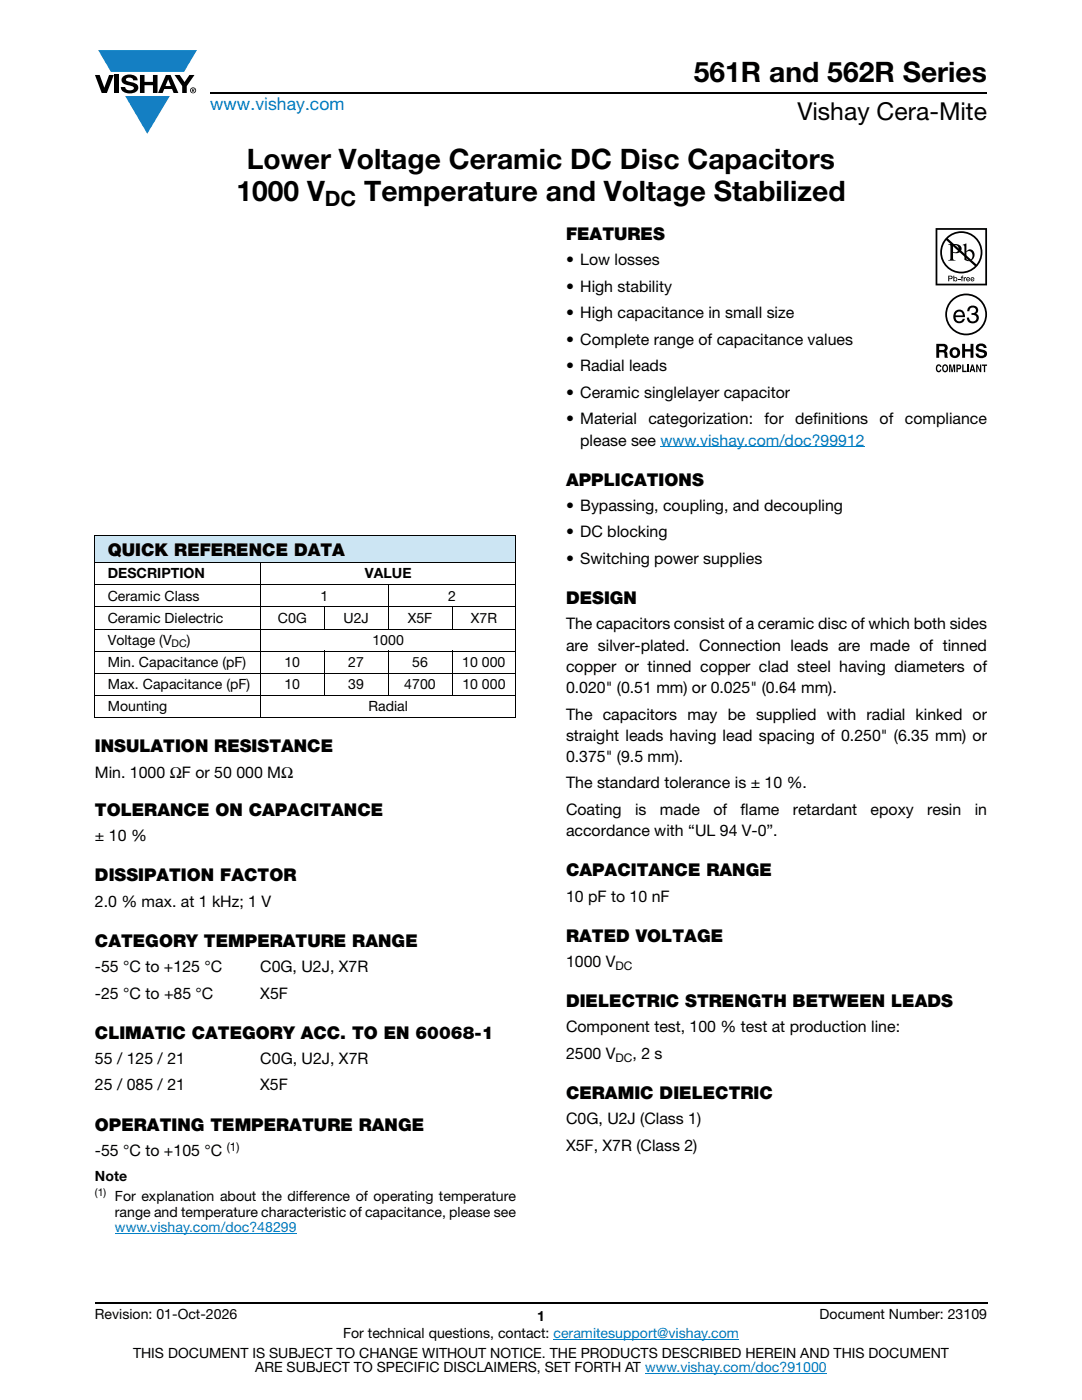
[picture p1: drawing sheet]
<svg xmlns="http://www.w3.org/2000/svg" width="216mm" height="279mm" viewBox="0 0 216 279" stroke-linecap="round" stroke-linejoin="round" font-family="sans-serif">
<defs><g id="words">
<g font-size="5.6">
<text x="138.4" y="16.4">561R and 562R Series</text>
<text x="49.3" y="33.8">Lower Voltage Ceramic DC Disc Capacitors</text>
<text x="47.2" y="40.1">1000 V</text>
<text x="72.7" y="40.1">Temperature and Voltage Stabilized</text>
</g>
<text font-size="4.9" x="159.1" y="24">Vishay Cera-Mite</text>
<text font-size="4.2" x="64.8" y="41.1">DC</text>
<text font-size="3.5" fill="#007ec4" x="42" y="21.9">www.vishay.com</text>
<g font-size="3.5">
<text x="112.9" y="47.9">FEATURES</text>
<text x="112.9" y="96.9">APPLICATIONS</text>
<text x="21.5" y="110.9">QUICK REFERENCE DATA</text>
<text x="112.9" y="120.5">DESIGN</text>
<text x="18.9" y="150.1">INSULATION RESISTANCE</text>
<text x="18.9" y="162.8">TOLERANCE ON CAPACITANCE</text>
<text x="18.9" y="175.9">DISSIPATION FACTOR</text>
<text x="112.9" y="174.9">CAPACITANCE RANGE</text>
<text x="18.9" y="188.9">CATEGORY TEMPERATURE RANGE</text>
<text x="112.9" y="187.9">RATED VOLTAGE</text>
<text x="112.9" y="201">DIELECTRIC STRENGTH BETWEEN LEADS</text>
<text x="18.9" y="207.3">CLIMATIC CATEGORY ACC. TO EN 60068-1</text>
<text x="112.9" y="219.3">CERAMIC DIELECTRIC</text>
<text x="18.9" y="225.6">OPERATING TEMPERATURE RANGE</text>
</g>
<g font-size="3.2">
<text x="112.9" y="52.9">• Low losses</text>
<text x="112.9" y="58.2">• High stability</text>
<text x="112.9" y="63.5">• High capacitance in small size</text>
<text x="112.9" y="68.8">• Complete range of capacitance values</text>
<text x="112.9" y="74.1">• Radial leads</text>
<text x="112.9" y="79.4">• Ceramic singlelayer capacitor</text>
<text x="112.9" y="84.7">• Material</text>
<text x="115.8" y="88.9">please see www.vishay.com/doc?99912</text>
<text x="129.4" y="84.7">categorization:</text>
<text x="152.6" y="84.7">for</text>
<text x="158.7" y="84.7">definitions</text>
<text x="175.5" y="84.7">of</text>
<text x="180.6" y="84.7">compliance</text>
<text x="112.9" y="102">• Bypassing, coupling, and decoupling</text>
<text x="112.9" y="107.3">• DC blocking</text>
<text x="112.9" y="112.5">• Switching power supplies</text>
<text x="112.9" y="125.6">The capacitors consist of a ceramic disc of which both sides</text>
<text x="112.9" y="129.8">are silver-plated. Connection leads are made of tinned</text>
<text x="112.9" y="134.1">copper or tinned copper clad steel having diameters of</text>
<text x="112.9" y="138.3">0.020&quot; (0.51 mm) or 0.025&quot; (0.64 mm).</text>
<text x="112.9" y="143.6">The capacitors may be supplied with radial kinked or</text>
<text x="112.9" y="147.8">straight leads having lead spacing of 0.250&quot; (6.35 mm) or</text>
<text x="18.9" y="155.2">Min. 1000 ΩF or 50 000 MΩ</text>
<text x="112.9" y="152.1">0.375&quot; (9.5 mm).</text>
<text x="112.9" y="157.4">The standard tolerance is ± 10 %.</text>
<text x="18.9" y="167.9">± 10 %</text>
<text x="112.9" y="166.9">accordance with “UL 94 V-0”.</text>
<text x="112.9" y="162.6">Coating</text>
<text x="126.7" y="162.6">is</text>
<text x="131.7" y="162.6">made</text>
<text x="142.3" y="162.6">of</text>
<text x="147.8" y="162.6">flame</text>
<text x="158.2" y="162.6">retardant</text>
<text x="173.7" y="162.6">epoxy</text>
<text x="185" y="162.6">resin</text>
<text x="194.5" y="162.6">in</text>
<text x="112.9" y="179.9">10 pF to 10 nF</text>
<text x="18.9" y="180.9">2.0 % max. at 1 kHz; 1 V</text>
<text x="18.9" y="194">-55 °C to +125 °C</text>
<text x="51.9" y="194">C0G, U2J, X7R</text>
<text x="112.9" y="193">1000 V</text>
<text x="18.9" y="199.3">-25 °C to +85 °C</text>
<text x="51.9" y="199.3">X5F</text>
<text x="112.9" y="206">Component test, 100 % test at production line:</text>
<text x="18.9" y="212.3">55 / 125 / 21</text>
<text x="51.9" y="212.3">C0G, U2J, X7R</text>
<text x="112.9" y="211.3">2500 V</text>
<text x="126.2" y="211.3">, 2 s</text>
<text x="18.9" y="217.6">25 / 085 / 21</text>
<text x="51.9" y="217.6">X5F</text>
<text x="112.9" y="224.4">C0G, U2J (Class 1)</text>
<text x="18.9" y="230.7">-55 °C to +105 °C</text>
<text x="112.9" y="229.7">X5F, X7R (Class 2)</text>
</g>
<g font-size="2.8">
<text x="21.5" y="115.4">DESCRIPTION</text>
<text x="21.5" y="119.8">Ceramic Class</text>
<text x="63.9" y="119.8">1</text>
<text x="72.8" y="115.4">VALUE</text>
<text x="89.4" y="119.8">2</text>
<text x="21.5" y="124.2">Ceramic Dielectric</text>
<text x="55.5" y="124.2">C0G</text>
<text x="68.6" y="124.2">U2J</text>
<text x="81.4" y="124.2">X5F</text>
<text x="94" y="124.2">X7R</text>
<text x="21.5" y="128.7">Voltage (V</text>
<text x="37.3" y="128.7">)</text>
<text x="74.3" y="128.7">1000</text>
<text x="21.5" y="133.1">Min. Capacitance (pF)</text>
<text x="21.5" y="137.5">Max. Capacitance (pF)</text>
<text x="56.7" y="133.1">10</text>
<text x="56.8" y="137.5">10</text>
<text x="69.5" y="133.1">27</text>
<text x="69.5" y="137.5">39</text>
<text x="80.7" y="137.5">4700</text>
<text x="82.3" y="133.1">56</text>
<text x="92.2" y="133.1">10 000</text>
<text x="92.3" y="137.5">10 000</text>
<text x="21.5" y="141.9">Mounting</text>
<text x="73.5" y="141.9">Radial</text>
<text x="18.9" y="235.7">Note</text>
<text x="22.9" y="239.6">For explanation about the difference of operating temperature</text>
<text x="22.9" y="242.8">range and temperature characteristic of capacitance, please see</text>
<text x="18.9" y="263.3">Revision: 01-Oct-2026</text>
<text x="107.2" y="263.6">1</text>
<text x="163.6" y="263.3">Document Number: 23109</text>
<text x="68.5" y="267.1">For technical questions, contact: ceramitesupport@vishay.com</text>
<text x="26.5" y="271">THIS DOCUMENT IS SUBJECT TO CHANGE WITHOUT NOTICE. THE PRODUCTS DESCRIBED HEREIN AND THIS DOCUMENT</text>
<text x="50.9" y="273.8">ARE SUBJECT TO SPECIFIC DISCLAIMERS, SET FORTH AT www.vishay.com/doc?91000</text>
</g>
<text font-size="2.8" fill="#007ec4" x="22.9" y="246">www.vishay.com/doc?48299</text>
<g font-size="2.4">
<text x="122.8" y="193.5">DC</text>
<text x="122.8" y="211.9">DC</text>
<text x="45.2" y="229.7">(1)</text>
</g>
<g font-size="2.1">
<text x="34.2" y="129.2">DC</text>
<text x="18.9" y="238.8">(1)</text>
</g>
</g></defs>
<g fill="#147fc3">
<path d="M19.6 10h19.7l-2.6 4.3h-1.1h-13.5z"/>
<path d="M25 19.2h8.9l-4.5 7.5z"/>
</g>
<g fill="#000">
<path d="M18.9 15h1l.9 2.5 1-2.5h.9l-1.4 3.6h-1zM22.9 15h.9v3.6h-.9zM24.6 15.3a2.1 2.1 0 0 1 2.8 .3l.1 .4h-.9a.79 .79 0 0 0-.7-.5 .79 .79 0 0 0-.8 .4l.3 .3 1 .2a1.08 1.08 0 0 1 1.2 1 1.08 1.08 0 0 1-1.1 1.2 1.73 1.73 0 0 1-2.4-1.2h.9a.96 .96 0 0 0 .8 .6 .96 .96 0 0 0 .9-.4 1.31 1.31 0 0 0-1.2-.6 1.03 1.03 0 0 1-1.1-.6 1.03 1.03 0 0 1 .2-1.1zM27.9 15h.9v1.3h1.7v-1.3h.9v3.6h-.9v-1.6h-1.7v1.6h-.9zM34.8 15h1.1l.9 1.4 1-1.4h1l-1.5 2.2v1.4h-.9v-1.4z"/>
<path d="M33.6 15.9l.5 1.3h-1.1zM33.1 15l-1.6 3.6h1l.3-.8h1.5l.3 .8h1l-1.6-3.6z"/>
<path d="M38.4 17.8h.2v.2h-.2zM38.3 17.7v.7h.1v-.3l.4 .3-.2-.3 .2-.2-.1-.2z"/>
<path d="M38.1 18a.46 .46 0 0 1 .9 0 .46 .46 0 0 1-.9 0zM37.9 18a.6 .6 0 0 0 1.2 0 .6 .6 0 0 0-1.2 0z"/>
</g>
<path d="M42 18.6h155M18.9 260h178.1" fill="none" stroke="#000" stroke-width=".36"/>
<path d="M131.8 89.2h40.8M22.9 246.2h36.3M110.4 267.3h37M128.7 274h36.3" fill="none" stroke="#007ec4" stroke-width=".2"/>
<path d="M18.9 106.8h84.1v5.5h-84.1z" fill="#cce5f3"/>
<g fill="none" stroke="#000" stroke-width=".2">
<path d="M18.9 106.8h84.1M18.9 112.3h84.1M18.9 116.7h84.1M18.9 106.9v36.2M52 112.2v31.1M77.5 116.6v9M103 106.9v36.2M18.9 121.1h84.1M18.9 125.5h84.1M18.9 129.9h84.1M18.9 134.4h84.1M18.9 138.8h84.1"/>
<path d="M64.7 121.1v4.5M64.7 129.9v9M77.5 129.9v9M90.2 121.1v4.5M90.2 129.9v9M18.9 143.2h84.1"/>
</g>
<g fill="#000">
<path d="M191.2 55.6h.4v.2h-.4zM191.9 55.1l.3-.1-.2 .2 .2 .1v.2h-.2v.6h-.1v-.6h-.2zM192.3 55.3h.2v.2l.3-.2v.2h-.3v.6h-.2zM186.9 72.9l.4-.2 .3 .1 .2 .4-.6-.2a.66 .66 0 0 0 .1 1l.3-.3h.2a.54 .54 0 0 1-.4 .6 .54 .54 0 0 1-.6-.4zM189.4 72.7h.4l.2 1.2 .2-1.2h.4v1.6h-.3v-1.3l-.2 1.3h-.2l-.3-1.3v1.3h-.2zM192 72.7h.3v1.3h.6v.3h-.9zM192 68.6h.6v1.1h1.1v-1.1h.5v2.8h-.5v-1.2h-1.1v1.2h-.6zM193 72.7h.3v1.6h-.3zM193.3 61.2a1.07 1.07 0 0 1 1.3-.1 1.07 1.07 0 0 1 .5 1.2l-.4 .3a1.06 1.06 0 0 1 .5 1.4 1.06 1.06 0 0 1-1.4 .5h-.2a1.02 1.02 0 0 1-.7-1.1h.5a.71 .71 0 0 0 .9 .7 .71 .71 0 0 0 .3-1.2l-.7-.1v-.3a.59 .59 0 0 0 .8-.4 .59 .59 0 0 0-.6-.7 .66 .66 0 0 0-.7 .7h-.4zM195 68.8a1.15 1.15 0 0 1 1.9 .6h-.6v-.1a.68 .68 0 0 0-1-.1v.3l.2 .2a1.29 1.29 0 0 1 1.5 .9 1.17 1.17 0 0 1-1.2 .9 1.17 1.17 0 0 1-1.1-.9h.5l.1 .1a.67 .67 0 0 0 1.1-.1l-.3-.2-.5-.2a.82 .82 0 0 1-.9-.5 .82 .82 0 0 1 .3-.9zM194.8 72.7h.3l.5 1.1v-1.1h.2v1.6h-.3l-.5-1.1v1.1h-.2zM195.9 72.7h1.1v.3h-.4v1.3h-.3v-1.3h-.4z"/>
<path d="M189.1 47.6a3.9 3.9 0 0 1 5.3-.1 3.9 3.9 0 0 1 .4 5.3zM188.8 47.9l5.7 5.2a3.9 3.9 0 0 1-5.3 .1 3.9 3.9 0 0 1-.4-5.3zM187.6 50.4a4.2 4.2 0 0 0 8.4 0 4.2 4.2 0 0 0-8.4 0z"/>
<path d="M189.4 55.2v.3h.4v-.3zM189.2 55l.7 .1 .2 .3-.2 .3h-.5v.4h-.2z"/>
<path d="M190.2 48.9v1.4a.75 .75 0 0 0 1.1-.7 .75 .75 0 0 0-1.1-.7zM189.2 48.7a2.81 2.81 0 0 1 2.4 .4 .97 .97 0 0 1 0 1.2 .97 .97 0 0 1-1.2 .2l-.2-.1v1.1v.3l.5 .2h-1.5l.3-.1 .1-.4v-2.3v-.2z"/>
<path d="M190.4 55.7a.26 .26 0 0 0 .5 0 .26 .26 0 0 0-.5 0zM190.2 55h.2v.4a.38 .38 0 0 1 .5 .1 .38 .38 0 0 1 0 .5 .38 .38 0 0 1-.5 0l-.2 .1z"/>
<path d="M192.8 50.3v1.4l.2 .1a.72 .72 0 0 0 .8 0 .72 .72 0 0 0 .3-.8 .72 .72 0 0 0-.4-.8 .72 .72 0 0 0-.9 .1zM192.1 48.9l.7-.3v1.6a.89 .89 0 0 1 1.1-.4 .89 .89 0 0 1 .6 1.1 1.23 1.23 0 0 1-.7 1.1 1.23 1.23 0 0 1-1.4-.2v-2.7z"/>
<path d="M193 55.5v.2h.4l-.2-.3zM193 55.4h.4l.2 .4h-.6v.1h.5a.42 .42 0 0 1-.6 .1 .42 .42 0 0 1 .1-.6z"/>
<path d="M193.9 55.5l-.1 .2h.5l-.3-.3zM193.8 55.4h.5l.1 .4h-.6l.1 .1h.5a.42 .42 0 0 1-.6 .1 .42 .42 0 0 1 0-.6z"/>
<path d="M187 45.9h9.6v10.7h-9.6zM186.7 45.5v11.5h10.3v-11.5z"/>
<path d="M187.4 69.1v.7h.9a.39 .39 0 0 0 .1-.6zM186.8 68.6h1.4a.79 .79 0 0 1 .8 .4 .79 .79 0 0 1-.1 .9l-.2 .2a.98 .98 0 0 1 .4 1.2l.1 .1h-.7l-.2-1-.9-.1v1.1h-.6z"/>
<path d="M188.4 73a.64 .64 0 0 0 .2 1h.1a.64 .64 0 0 0-.1-1zM188.2 72.8l.2-.1a.56 .56 0 0 1 .7 .4 .82 .82 0 0 1-.5 1.2h-.2a.89 .89 0 0 1-.2-1.5z"/>
<path d="M189 62.8a3.8 3.8 0 0 1 7.6 0 3.8 3.8 0 0 1-7.6 0zM188.6 62.8a4.2 4.2 0 0 0 8.4 0 4.2 4.2 0 0 0-8.4 0z"/>
<path d="M190.3 69.8a.63 .63 0 0 0-.3 .8 .63 .63 0 0 0 .8 .3 .63 .63 0 0 0 .2-.7 .63 .63 0 0 0-.7-.4zM189.5 70.4a1.09 1.09 0 0 1 2.1 0 1.09 1.09 0 0 1-2.1 0z"/>
<path d="M191.1 73v.5l.4-.1v-.3zM190.8 72.7h.6a.5 .5 0 0 1 .4 .5 .5 .5 0 0 1-.4 .5h-.3v.6h-.3z"/>
<path d="M190.9 62.4l-.2 .5h1.4a.7 .7 0 0 0-.4-.7 .7 .7 0 0 0-.8 .2zM190.7 62.1a1.18 1.18 0 0 1 1.4-.1 1.18 1.18 0 0 1 .5 1.3h-1.9a.73 .73 0 0 0 .5 .8 .73 .73 0 0 0 .9-.5h.4a1.21 1.21 0 0 1-1.6 .8 1.21 1.21 0 0 1-.6-1.6z"/>
<path d="M194 73.1l-.1 .6h.3zM193.9 72.7h.3l.4 1.6h-.3v-.3h-.5l-.1 .3h-.3z"/>
</g>
<use href="#words"/>
</svg>
